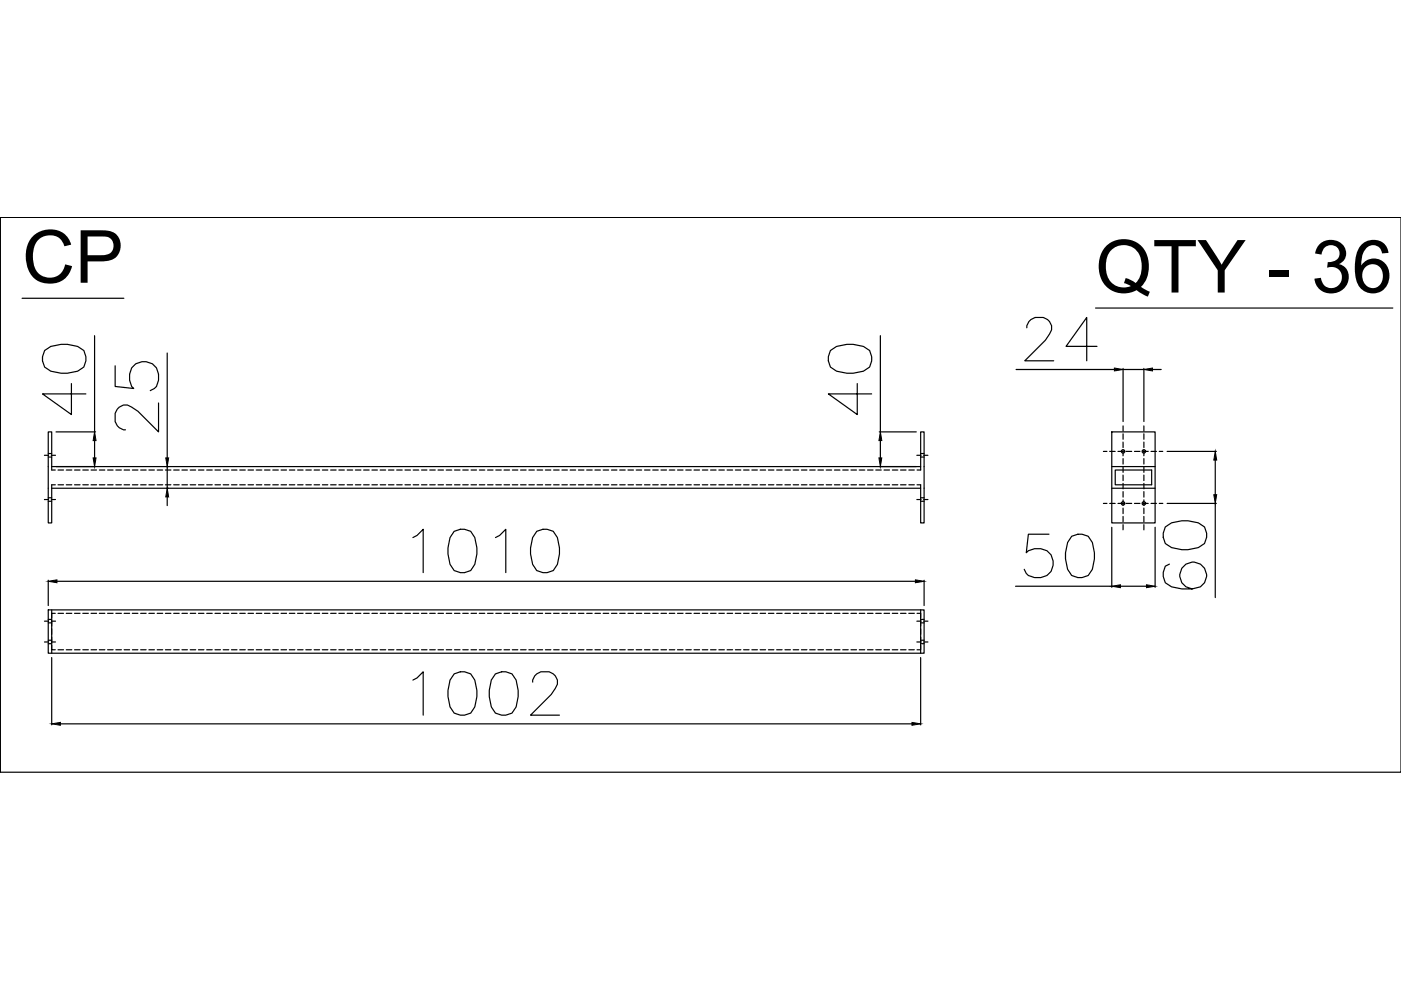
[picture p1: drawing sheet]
<svg xmlns="http://www.w3.org/2000/svg" width="297mm" height="210mm" viewBox="0 0 297 210" stroke-linecap="round" stroke-linejoin="round" font-family="sans-serif">
<defs><g id="words">
<g font-size="15.5">
<text x="4.7" y="59.9">CP</text>
<text x="232.3" y="62">QTY - 36</text>
</g>
</g></defs>
<!-- layer: 0 -->
<g fill="none" stroke="#000" stroke-width=".25">
<path d="M.1 46.1h.1M.1 46.1h296.9v117.6h-296.9zM.1 46.1h296.9M.1 46.1v117.6M4.7 63.2h21.6M9.5 74.3l1.3-.8 2.2-.5h1.3l2.2 .5 1.3 .8 .4 1.3v.9l-.4 1.3-1.3 .9-2.2 .4h-1.3l-2.2-.4-1.3-.9-.5-1.3v-.9zM20.1 71.2v20.4M24.4 77.6v4.3l4 .5a3.6 3.6 0 0 1 .4-5.3 3.2 3.2 0 0 1 3.6 .1 3.2 3.2 0 0 1 1.2 3.4l-.4 1.3-.5 .5-.8 .4M35.5 74.8v22.3M176.1 74.3l1.3-.8 2.2-.5h1.3l2.2 .5 1.3 .8 .4 1.3v.9l-.4 1.3-1.3 .9-2.2 .4h-1.3l-2.2-.4-1.3-.9-.5-1.3v-.9zM186.7 71.2v20.4M215.4 78.3h20.9"/>
<path d="M217.7 69.5a2.25 2.25 0 0 1 1.8-2.2h1.7a2.24 2.24 0 0 1 1.3 3.5l-.9 1.3-4.3 4.4h6.1M232.3 65.3h63M232.6 73.4h-6.6l4.4-6.1v9.2M238.1 78.1v11.3M238.1 78.3h4.4M242.5 78.1v11.3M244.4 78.3h1.8M11 99.7v-8.1h-.8v19.3h.8v-8.1M11 98.9h184.2M11.9 91.6h8.4M15.1 81.3v6.6l-6.1-4.4h9.2M20.1 93.4v3.7"/>
<path d="M33.6 85.4v6.2l-4.4-4.4-1.3-.9a2.18 2.18 0 0 0-3.5 1.3v1.8a2.31 2.31 0 0 0 2.2 1.7M35.5 98.9v4.6M181.8 81.3v6.6l-6.2-4.4h9.2M186.4 91.6h7.9M186.7 93.4v3.7M195.2 99.7v-8.1h.7v19.3h-.7v-8.1M235.7 91.6h9.2v19.3h-9.2zM235.7 98.9h9.2M236.4 99.7h7.8v3.1h-7.8zM247.5 95.7h10.4M257.7 97.6v7.3M11 103.5h184.2"/>
<path d="M35.5 105.4v1.8M87.5 114l.9-.5 1.3-1.3v9.2M96.3 112.7l1.3-.5h.9l1.3 .5 .9 1.3 .4 2.2v1.3l-.4 2.2-.9 1.3-1.3 .4h-.9l-1.3-.4-.9-1.3-.4-2.2v-1.3l.4-2.2zM105 114l.9-.5 1.3-1.3v9.2M113.8 112.7l1.3-.5h.9l1.3 .5 .9 1.3 .4 2.2v1.3l-.4 2.2-.9 1.3-1.3 .4h-.9l-1.3-.4-.9-1.3-.4-2.2v-1.3l.4-2.2zM222.4 113.3h-4.4l-.4 3.9a3.6 3.6 0 0 1 5.2 .4 3.2 3.2 0 0 1 0 3.7 3.2 3.2 0 0 1-3.5 1.2l-1.3-.5-.4-.4-.4-.9M227.2 113.7l1.3-.4h.9l1.3 .4 .9 1.3 .4 2.2v1.3l-.4 2.2-.9 1.3-1.3 .5h-.9l-1.3-.5-.8-1.3-.5-2.2v-1.3l.5-2.2zM235.7 103.5h9.2M235.7 111.8v12.7M244.9 111.8v12.7M247.1 111.7l1.3-.8 2.2-.5h1.3l2.2 .5 1.3 .8 .4 1.3v.9l-.4 1.3-1.3 .9-2.2 .4h-1.3l-2.2-.4-1.3-.9-.5-1.3v-.9zM247.5 106.7h10.4"/>
<path d="M247.9 119.6l-.8 .5-.5 1.3v.8l.5 1.4 1.3 .8 2.2 .5h2.2l1.7-.5a2.85 2.85 0 0 0 .3-4.6 2.85 2.85 0 0 0-4.5 1.2 2.85 2.85 0 0 0 2.5 3.9M257.7 106.7v20M10.2 129.3h185.7v9.2h-185.7zM10.2 123v5.4M11 129.3v9.2M11 139.4v14.3M12.1 123.2h182M195.2 129.3v9.2M195.2 139.4v14.3M195.9 123v5.4M215.3 124.3h20.4M237.6 124.3h5.5"/>
<path d="M12.8 153.5h180.6M87.5 144.2l.9-.5 1.3-1.3v9.2M96.3 142.9l1.3-.5h.9l1.3 .5 .9 1.3 .4 2.2v1.3l-.4 2.2-.9 1.3-1.3 .4h-.9l-1.3-.4-.9-1.3-.4-2.2v-1.3l.4-2.2zM105 142.9l1.4-.5h.8l1.3 .5 .9 1.3 .5 2.2v1.3l-.5 2.2-.9 1.3-1.3 .4h-.8l-1.4-.4-.8-1.3-.5-2.2v-1.3l.5-2.2zM112.9 144.6a2.28 2.28 0 0 1 1.8-2.2h1.7a2.25 2.25 0 0 1 1.3 3.5l-.8 1.3-4.4 4.4h6.1"/>
<circle cx="238.1" cy="95.7" r=".37"/>
<circle cx="242.5" cy="95.7" r=".37"/>
<circle cx="238.1" cy="106.7" r=".37"/>
<circle cx="242.5" cy="106.7" r=".37"/>
</g>
<!-- layer: HIDDEN -->
<g fill="none" stroke="#000" stroke-width=".25">
<path d="M9.4 96.5h.9M10.2 96.2h.8M10.2 96.9h.8M10.9 96.5h.9M11 99.7h.7M12.3 99.7h1.2M14.1 99.7h1.1M15.8 99.7h1.2M17.6 99.7h1.1M19.3 99.7h1.2M21.1 99.7h1.1M22.8 99.7h1.2"/>
<path d="M24.6 99.7h1.1M26.3 99.7h1.2M28.1 99.7h1.1M29.8 99.7h1.2M31.6 99.7h1.1M33.3 99.7h1.2M35.1 99.7h1.1M36.8 99.7h1.2M38.6 99.7h1.1M40.3 99.7h1.2M42.1 99.7h1.1M43.8 99.7h1.2"/>
<path d="M45.6 99.7h1.1M47.3 99.7h1.2M49.1 99.7h1.1M50.8 99.7h1.2M52.6 99.7h1.1M54.3 99.7h1.2M56.1 99.7h1.2M57.8 99.7h1.2M59.6 99.7h1.2M61.3 99.7h1.2M63.1 99.7h1.2M64.8 99.7h1.2"/>
<path d="M66.6 99.7h1.2M68.3 99.7h1.2M70.1 99.7h1.2M71.8 99.7h1.2M73.6 99.7h1.2M75.3 99.7h1.2M77.1 99.7h1.2M78.9 99.7h1.1M80.6 99.7h1.2M82.4 99.7h1.1M84.1 99.7h1.2M85.9 99.7h1.1"/>
<path d="M87.6 99.7h1.2M89.4 99.7h1.1M91.1 99.7h1.2M92.9 99.7h1.1M94.6 99.7h1.2M96.4 99.7h1.1M98.1 99.7h1.2M99.9 99.7h1.1M101.6 99.7h1.2M103.4 99.7h1.1M105.1 99.7h1.2M106.9 99.7h1.1"/>
<path d="M108.6 99.7h1.2M110.4 99.7h1.1M112.1 99.7h1.2M113.9 99.7h1.1M115.6 99.7h1.2M117.4 99.7h1.2M119.1 99.7h1.2M120.9 99.7h1.2M122.6 99.7h1.2M124.4 99.7h1.2M126.1 99.7h1.2M127.9 99.7h1.1"/>
<path d="M129.6 99.7h1.2M131.4 99.7h1.2M133.1 99.7h1.2M134.9 99.7h1.2M136.6 99.7h1.2M138.4 99.7h1.2M140.1 99.7h1.2M141.9 99.7h1.2M143.6 99.7h1.2M145.4 99.7h1.2M147.1 99.7h1.2M148.9 99.7h1.2"/>
<path d="M150.7 99.7h1.1M152.4 99.7h1.2M154.2 99.7h1.1M155.9 99.7h1.2M157.7 99.7h1.1M159.4 99.7h1.2M161.2 99.7h1.1M162.9 99.7h1.2M164.7 99.7h1.1M166.4 99.7h1.2M168.2 99.7h1.1M169.9 99.7h1.2"/>
<path d="M171.7 99.7h1.1M173.4 99.7h1.2M175.2 99.7h1.1M176.9 99.7h1.2M178.7 99.7h1.1M180.4 99.7h1.2M182.2 99.7h1.1M183.9 99.7h1.2M185.7 99.7h1.1M187.4 99.7h1.2M189.2 99.7h1.1M190.9 99.7h1.2"/>
<path d="M192.7 99.7h1.2M194.4 96.5h.9M194.4 99.7h.8M195.2 96.2h.7M195.2 96.9h.7M195.9 96.5h.8M233.9 95.7h.8M235.3 95.7h1.1M237 95.7h1.2M238.1 90.3v1.1M238.1 92v1.1M238.1 93.7v1.2"/>
<path d="M238.1 95.5v1.1M238.1 97.2v1.2M238.1 99v1.1M238.8 95.7h1.1M240.5 95.7h1.2M242.3 95.7h1.1M242.5 90.3v1.1M242.5 92v1.1M242.5 93.7v1.2M242.5 95.5v1.1M242.5 97.2v1.2M242.5 99v1.1"/>
<path d="M244 95.7h1.2M245.8 95.7h.7M9.4 105.9h.9M10.2 106.3h.8M10.2 105.5h.8M10.9 105.9h.9M11 102.8h.7M12.3 102.8h1.2M14.1 102.8h1.1M15.8 102.8h1.2M17.6 102.8h1.1M19.3 102.8h1.2"/>
<path d="M21.1 102.8h1.1M22.8 102.8h1.2M24.6 102.8h1.1M26.3 102.8h1.2M28.1 102.8h1.1M29.8 102.8h1.2M31.6 102.8h1.1M33.3 102.8h1.2M35.1 102.8h1.1M36.8 102.8h1.2M38.6 102.8h1.1M40.3 102.8h1.2"/>
<path d="M42.1 102.8h1.1M43.8 102.8h1.2M45.6 102.8h1.1M47.3 102.8h1.2M49.1 102.8h1.1M50.8 102.8h1.2M52.6 102.8h1.1M54.3 102.8h1.2M56.1 102.8h1.2M57.8 102.8h1.2M59.6 102.8h1.2M61.3 102.8h1.2"/>
<path d="M63.1 102.8h1.2M64.8 102.8h1.2M66.6 102.8h1.2M68.3 102.8h1.2M70.1 102.8h1.2M71.8 102.8h1.2M73.6 102.8h1.2M75.3 102.8h1.2M77.1 102.8h1.2M78.9 102.8h1.1M80.6 102.8h1.2M82.4 102.8h1.1"/>
<path d="M84.1 102.8h1.2M85.9 102.8h1.1M87.6 102.8h1.2M89.4 102.8h1.1M91.1 102.8h1.2M92.9 102.8h1.1M94.6 102.8h1.2M96.4 102.8h1.1M98.1 102.8h1.2M99.9 102.8h1.1M101.6 102.8h1.2M103.4 102.8h1.1"/>
<path d="M105.1 102.8h1.2M106.9 102.8h1.1M108.6 102.8h1.2M110.4 102.8h1.1M112.1 102.8h1.2M113.9 102.8h1.1M115.6 102.8h1.2M117.4 102.8h1.2M119.1 102.8h1.2M120.9 102.8h1.2M122.6 102.8h1.2M124.4 102.8h1.2"/>
<path d="M126.1 102.8h1.2M127.9 102.8h1.1M129.6 102.8h1.2M131.4 102.8h1.2M133.1 102.8h1.2M134.9 102.8h1.2M136.6 102.8h1.2M138.4 102.8h1.2M140.1 102.8h1.2M141.9 102.8h1.2M143.6 102.8h1.2M145.4 102.8h1.2"/>
<path d="M147.1 102.8h1.2M148.9 102.8h1.2M150.7 102.8h1.1M152.4 102.8h1.2M154.2 102.8h1.1M155.9 102.8h1.2M157.7 102.8h1.1M159.4 102.8h1.2M161.2 102.8h1.1M162.9 102.8h1.2M164.7 102.8h1.1M166.4 102.8h1.2"/>
<path d="M168.2 102.8h1.1M169.9 102.8h1.2M171.7 102.8h1.1M173.4 102.8h1.2M175.2 102.8h1.1M176.9 102.8h1.2M178.7 102.8h1.1M180.4 102.8h1.2M182.2 102.8h1.1M183.9 102.8h1.2M185.7 102.8h1.1M187.4 102.8h1.2"/>
<path d="M189.2 102.8h1.1M190.9 102.8h1.2M192.7 102.8h1.2M194.4 105.9h.9M194.4 102.8h.8M195.2 106.3h.7M195.2 105.5h.7M195.9 105.9h.8M233.9 106.7h.8M235.3 106.7h1.1M237 106.7h1.2M238.1 100.7v1.2"/>
<path d="M238.1 102.5v1.1M238.1 104.2v1.2M238.1 106v1.1M238.1 107.7v1.2M238.1 109.5v1.2M238.1 111.2v1.1M238.8 106.7h1.1M240.5 106.7h1.2M242.3 106.7h1.1M242.5 100.7v1.2M242.5 102.5v1.1M242.5 104.2v1.2"/>
<path d="M242.5 106v1.1M242.5 107.7v1.2M242.5 109.5v1.2M242.5 111.2v1.1M244 106.7h1.2M245.8 106.7h.7M9.4 131.7h.9M9.4 136.1h.9M10.2 131.3h.8M10.2 132.1h.8M10.2 135.7h.8M10.2 136.5h.8"/>
<path d="M10.9 131.7h.9M10.9 136.1h.9M11 136.8v1h.7M11 131.6v1.1M11 133.3v1.2M11 135.1v1.1M11.7 130h-.7v1M12.3 137.8h1.2M12.3 130h1.2M14.1 137.8h1.1M14.1 130h1.1M15.8 137.8h1.2"/>
<path d="M15.8 130h1.2M17.6 137.8h1.1M17.6 130h1.1M19.3 137.8h1.2M19.3 130h1.2M21.1 137.8h1.1M21.1 130h1.1M22.8 137.8h1.2M22.8 130h1.2M24.6 137.8h1.1M24.6 130h1.1M26.3 137.8h1.2"/>
<path d="M26.3 130h1.2M28.1 137.8h1.1M28.1 130h1.1M29.8 137.8h1.2M29.8 130h1.2M31.6 137.8h1.1M31.6 130h1.1M33.3 137.8h1.2M33.3 130h1.2M35.1 137.8h1.1M35.1 130h1.1M36.8 137.8h1.2"/>
<path d="M36.8 130h1.2M38.6 137.8h1.1M38.6 130h1.1M40.3 137.8h1.2M40.3 130h1.2M42.1 137.8h1.1M42.1 130h1.1M43.8 137.8h1.2M43.8 130h1.2M45.6 137.8h1.1M45.6 130h1.1M47.3 137.8h1.2"/>
<path d="M47.3 130h1.2M49.1 137.8h1.1M49.1 130h1.1M50.8 137.8h1.2M50.8 130h1.2M52.6 137.8h1.1M52.6 130h1.1M54.3 137.8h1.2M54.3 130h1.2M56.1 137.8h1.2M56.1 130h1.2M57.8 137.8h1.2"/>
<path d="M57.8 130h1.2M59.6 137.8h1.2M59.6 130h1.2M61.3 137.8h1.2M61.3 130h1.2M63.1 137.8h1.2M63.1 130h1.2M64.8 137.8h1.2M64.8 130h1.2M66.6 137.8h1.2M66.6 130h1.2M68.3 137.8h1.2"/>
<path d="M68.3 130h1.2M70.1 137.8h1.2M70.1 130h1.2M71.8 137.8h1.2M71.8 130h1.2M73.6 137.8h1.2M73.6 130h1.2M75.3 137.8h1.2M75.3 130h1.2M77.1 137.8h1.2M77.1 130h1.2M78.9 137.8h1.1"/>
<path d="M78.9 130h1.1M80.6 137.8h1.2M80.6 130h1.2M82.4 137.8h1.1M82.4 130h1.1M84.1 137.8h1.2M84.1 130h1.2M85.9 137.8h1.1M85.9 130h1.1M87.6 137.8h1.2M87.6 130h1.2M89.4 137.8h1.1"/>
<path d="M89.4 130h1.1M91.1 137.8h1.2M91.1 130h1.2M92.9 137.8h1.1M92.9 130h1.1M94.6 137.8h1.2M94.6 130h1.2M96.4 137.8h1.1M96.4 130h1.1M98.1 137.8h1.2M98.1 130h1.2M99.9 137.8h1.1"/>
<path d="M99.9 130h1.1M101.6 137.8h1.2M101.6 130h1.2M103.4 137.8h1.1M103.4 130h1.1M105.1 137.8h1.2M105.1 130h1.2M106.9 137.8h1.1M106.9 130h1.1M108.6 137.8h1.2M108.6 130h1.2M110.4 137.8h1.1"/>
<path d="M110.4 130h1.1M112.1 137.8h1.2M112.1 130h1.2M113.9 137.8h1.1M113.9 130h1.1M115.6 137.8h1.2M115.6 130h1.2M117.4 137.8h1.2M117.4 130h1.2M119.1 137.8h1.2M119.1 130h1.2M120.9 137.8h1.2"/>
<path d="M120.9 130h1.2M122.6 137.8h1.2M122.6 130h1.2M124.4 137.8h1.2M124.4 130h1.2M126.1 137.8h1.2M126.1 130h1.2M127.9 137.8h1.1M127.9 130h1.1M129.6 137.8h1.2M129.6 130h1.2M131.4 137.8h1.2"/>
<path d="M131.4 130h1.2M133.1 137.8h1.2M133.1 130h1.2M134.9 137.8h1.2M134.9 130h1.2M136.6 137.8h1.2M136.6 130h1.2M138.4 137.8h1.2M138.4 130h1.2M140.1 137.8h1.2M140.1 130h1.2M141.9 137.8h1.2"/>
<path d="M141.9 130h1.2M143.6 137.8h1.2M143.6 130h1.2M145.4 137.8h1.2M145.4 130h1.2M147.1 137.8h1.2M147.1 130h1.2M148.9 137.8h1.2M148.9 130h1.2M150.7 137.8h1.1M150.7 130h1.1M152.4 137.8h1.2"/>
<path d="M152.4 130h1.2M154.2 137.8h1.1M154.2 130h1.1M155.9 137.8h1.2M155.9 130h1.2M157.7 137.8h1.1M157.7 130h1.1M159.4 137.8h1.2M159.4 130h1.2M161.2 137.8h1.1M161.2 130h1.1M162.9 137.8h1.2"/>
<path d="M162.9 130h1.2M164.7 137.8h1.1M164.7 130h1.1M166.4 137.8h1.2M166.4 130h1.2M168.2 137.8h1.1M168.2 130h1.1M169.9 137.8h1.2M169.9 130h1.2M171.7 137.8h1.1M171.7 130h1.1M173.4 137.8h1.2"/>
<path d="M173.4 130h1.2M175.2 137.8h1.1M175.2 130h1.1M176.9 137.8h1.2M176.9 130h1.2M178.7 137.8h1.1M178.7 130h1.1M180.4 137.8h1.2M180.4 130h1.2M182.2 137.8h1.1M182.2 130h1.1M183.9 137.8h1.2"/>
<path d="M183.9 130h1.2M185.7 137.8h1.1M185.7 130h1.1M187.4 137.8h1.2M187.4 130h1.2M189.2 137.8h1.1M189.2 130h1.1M190.9 137.8h1.2M190.9 130h1.2M192.7 137.8h1.2M192.7 130h1.2M194.4 131.7h.9"/>
<path d="M194.4 136.1h.9M194.4 130h.8v1M195.2 136.8v1h-.8M195.2 131.6v1.1M195.2 133.3v1.2M195.2 135.1v1.1M195.2 131.3h.7M195.2 132.1h.7M195.2 135.7h.7M195.2 136.5h.7M195.9 131.7h.8M195.9 136.1h.8"/>
</g>
<!-- layer: 0 -->
<g fill="#000" stroke="#000" stroke-width=".21">
<path d="M236.3 78l1.8 .3-1.8 .3zM242.5 78.3l1.9-.3v.6zM19.7 97.1h.7l-.3 1.8zM20.1 91.6l.3 1.8h-.7zM35.1 97.1h.7l-.3 1.8zM186.3 97.1h.7l-.3 1.8zM186.7 91.6l.3 1.8h-.7zM257.7 95.7l.3 1.9h-.6zM35.5 103.5l.3 1.9h-.7zM257.4 104.9h.6l-.3 1.8zM10.2 123.2l1.9-.3v.7zM194.1 122.9l1.8 .3-1.8 .4z"/>
<path d="M235.7 124.3l1.9-.3v.6zM243.1 124l1.8 .3-1.8 .3zM11 153.5l1.8-.3v.6zM193.4 153.2l1.8 .3-1.8 .3z"/>
</g>
<use href="#words"/>
</svg>
